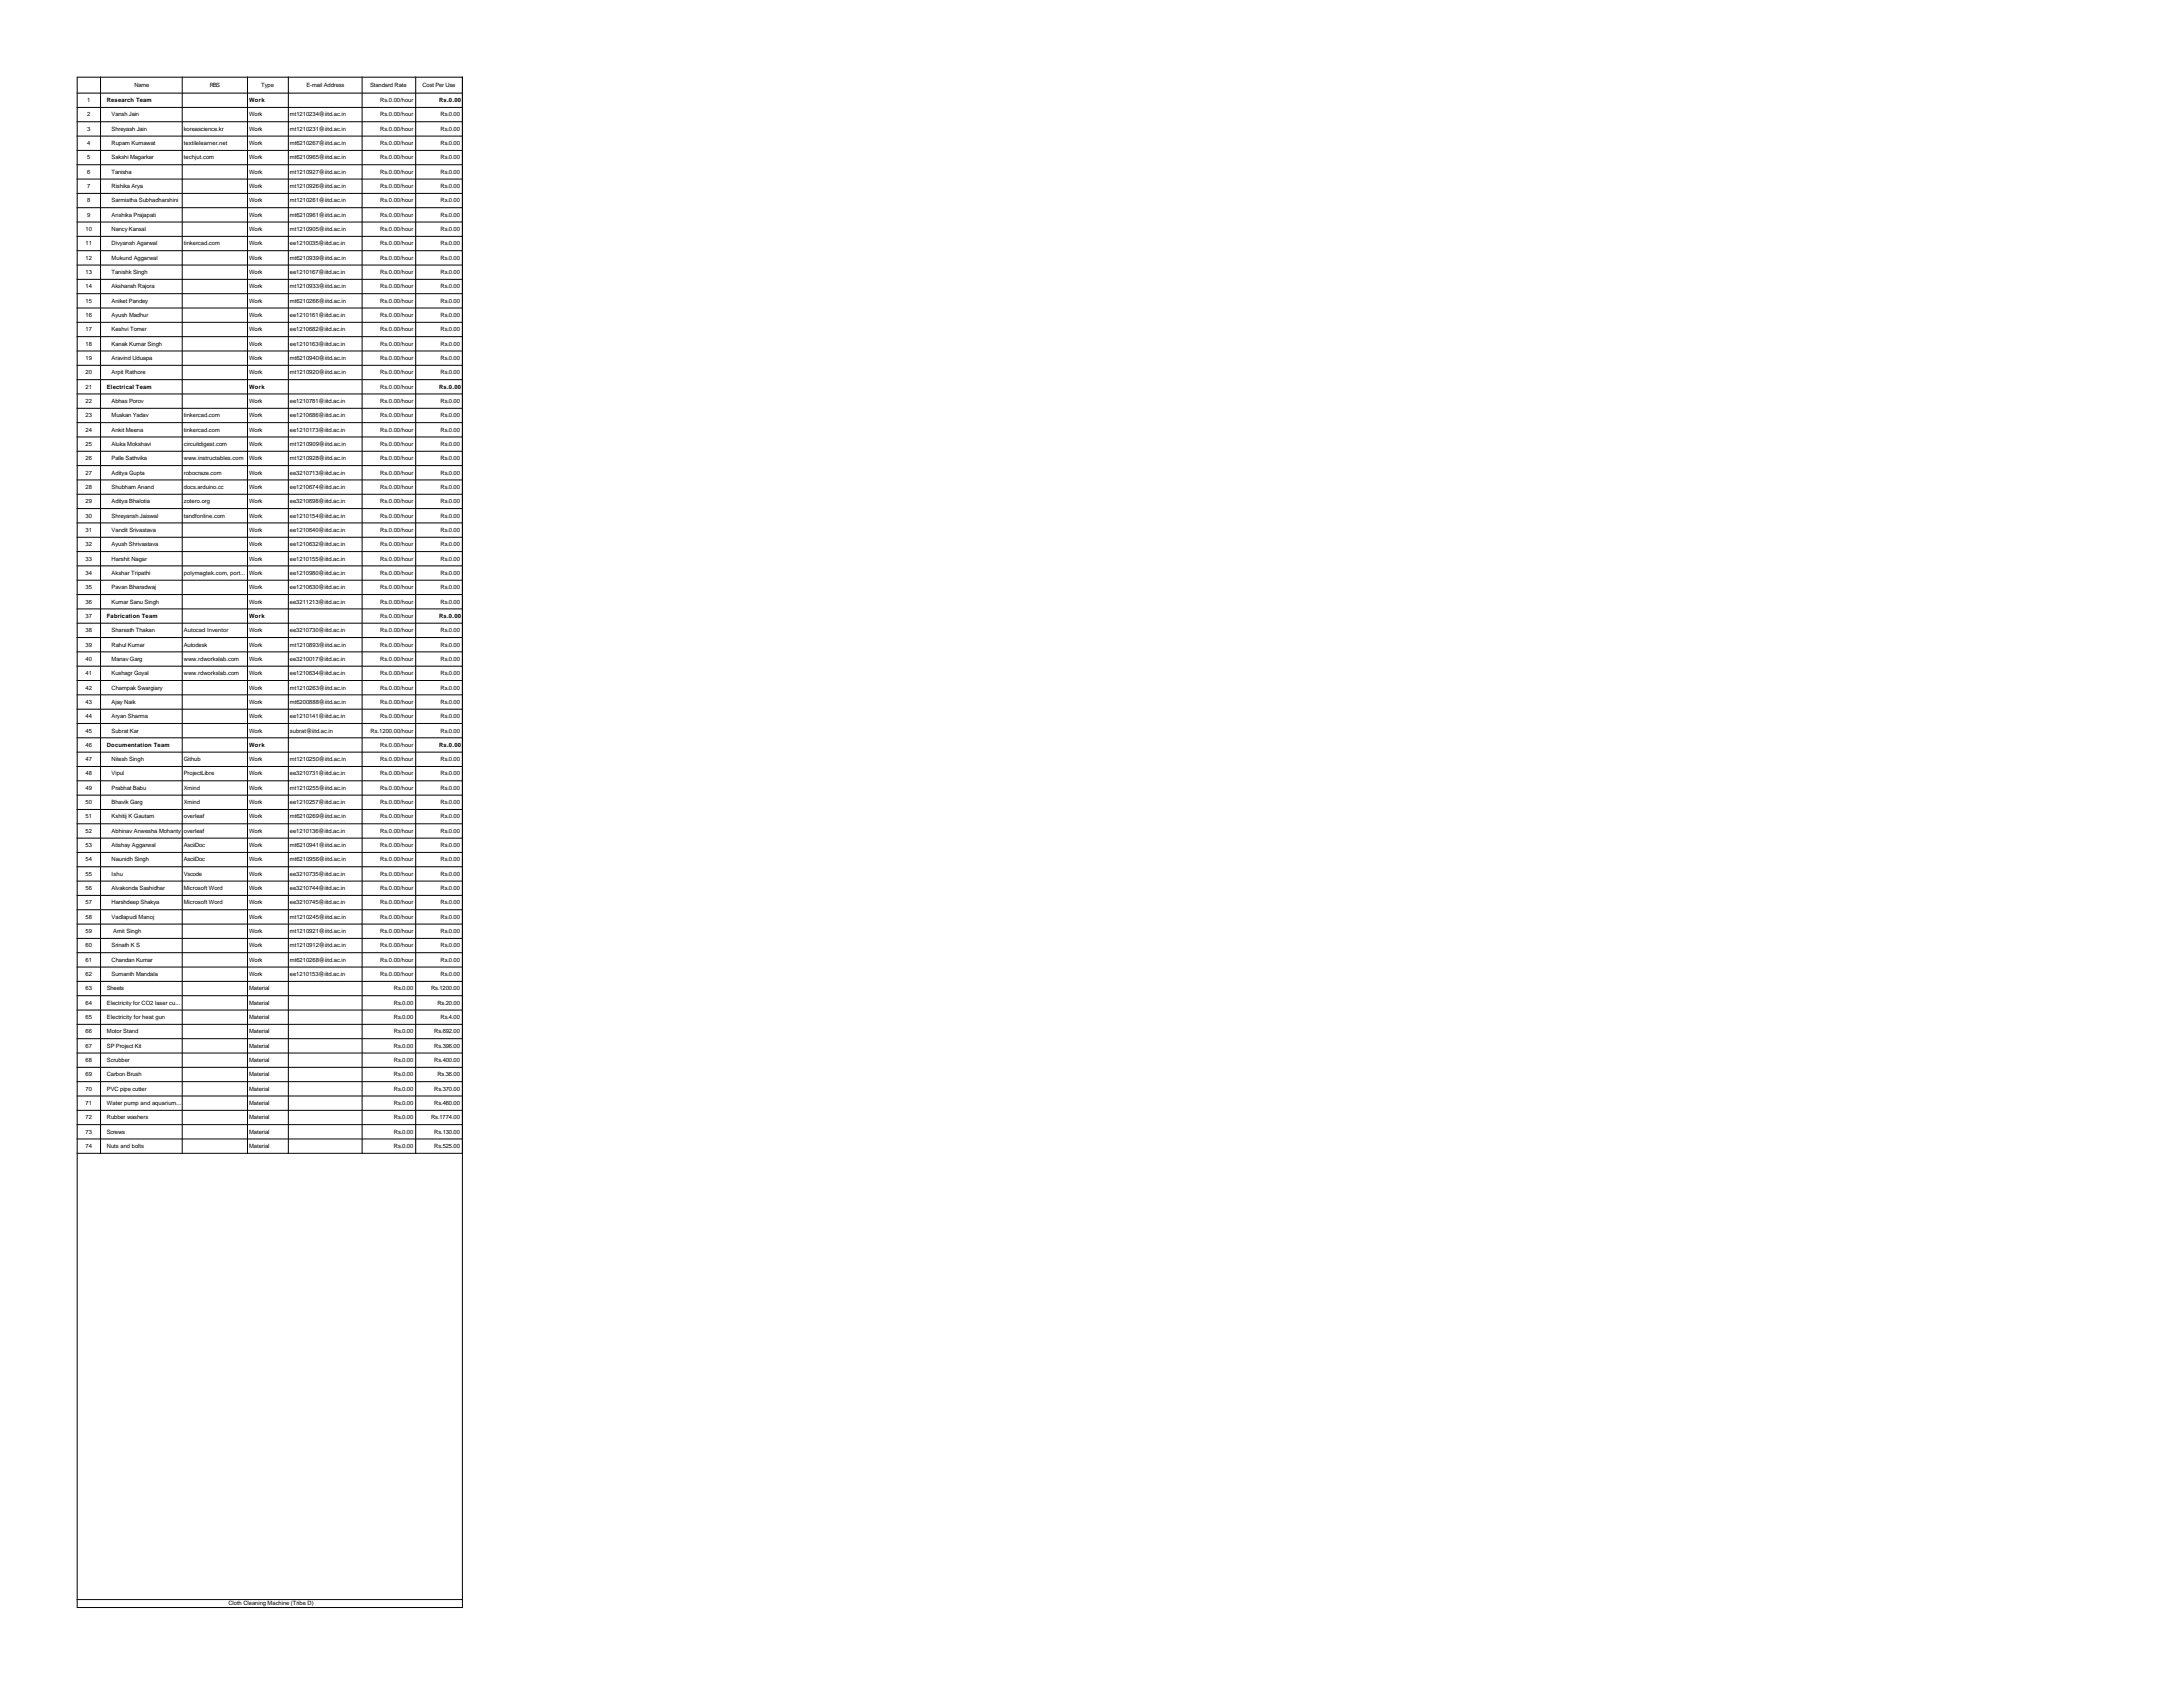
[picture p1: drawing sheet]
<svg xmlns="http://www.w3.org/2000/svg" width="279mm" height="216mm" viewBox="0 0 279 216" stroke-linecap="round" stroke-linejoin="round" font-family="sans-serif">
<defs><g id="words">
<g font-size=".7">
<text x="17.2" y="11.2">Name</text>
<text x="26.9" y="11.2">RBS</text>
<text x="33.4" y="11.2">Type</text>
<text x="39.2" y="11.2">E-mail Address</text>
<text x="47.4" y="11.2">Standard Rate</text>
<text x="54.1" y="11.2">Cost Per Use</text>
<text x="11.2" y="13.1">1</text>
<text x="11.2" y="14.9">2</text>
<text x="11.2" y="16.7">3</text>
<text x="13.7" y="13.1">Research Team</text>
<text x="14.3" y="14.9">Vansh Jain</text>
<text x="14.3" y="16.7">Shreyash Jain</text>
<text x="23.5" y="16.7">koreascience.kr</text>
<text x="31.9" y="13.1">Work</text>
<text x="31.9" y="14.9">Work</text>
<text x="31.9" y="16.7">Work</text>
<text x="37.1" y="14.9">mt1210234@iitd.ac.in</text>
<text x="37.1" y="16.7">mt1210231@iitd.ac.in</text>
<text x="48.7" y="13.1">Rs.0.00/hour</text>
<text x="48.7" y="14.9">Rs.0.00/hour</text>
<text x="48.7" y="16.7">Rs.0.00/hour</text>
<text x="56.2" y="13.1">Rs.0.00</text>
<text x="56.4" y="14.9">Rs.0.00</text>
<text x="56.4" y="16.7">Rs.0.00</text>
<text x="11.2" y="18.6">4</text>
<text x="11.2" y="20.4">5</text>
<text x="11.2" y="22.2">6</text>
<text x="14.3" y="18.6">Rupam Kumawat</text>
<text x="14.3" y="20.4">Sakshi Magarkar</text>
<text x="14.3" y="22.2">Tanisha</text>
<text x="23.5" y="18.6">textilelearner.net</text>
<text x="23.5" y="20.4">techjut.com</text>
<text x="31.9" y="18.6">Work</text>
<text x="31.9" y="20.4">Work</text>
<text x="31.9" y="22.2">Work</text>
<text x="37.1" y="18.6">mt6210267@iitd.ac.in</text>
<text x="37.1" y="20.4">mt6210965@iitd.ac.in</text>
<text x="37.1" y="22.2">mt1210927@iitd.ac.in</text>
<text x="48.7" y="18.6">Rs.0.00/hour</text>
<text x="48.7" y="20.4">Rs.0.00/hour</text>
<text x="48.7" y="22.2">Rs.0.00/hour</text>
<text x="56.4" y="18.6">Rs.0.00</text>
<text x="56.4" y="20.4">Rs.0.00</text>
<text x="56.4" y="22.2">Rs.0.00</text>
<text x="11" y="29.6">10</text>
<text x="11.2" y="24.1">7</text>
<text x="11.2" y="25.9">8</text>
<text x="11.2" y="27.7">9</text>
<text x="14.3" y="24.1">Rishika Arya</text>
<text x="14.3" y="25.9">Sarmistha Subhadharshini</text>
<text x="14.3" y="27.7">Anshika Prajapati</text>
<text x="14.3" y="29.6">Nancy Kansal</text>
<text x="31.9" y="24.1">Work</text>
<text x="31.9" y="25.9">Work</text>
<text x="31.9" y="27.7">Work</text>
<text x="31.9" y="29.6">Work</text>
<text x="37.1" y="24.1">mt1210926@iitd.ac.in</text>
<text x="37.1" y="25.9">mt1210261@iitd.ac.in</text>
<text x="37.1" y="27.7">mt6210961@iitd.ac.in</text>
<text x="37.1" y="29.6">mt1210905@iitd.ac.in</text>
<text x="48.7" y="24.1">Rs.0.00/hour</text>
<text x="48.7" y="25.9">Rs.0.00/hour</text>
<text x="48.7" y="27.7">Rs.0.00/hour</text>
<text x="48.7" y="29.6">Rs.0.00/hour</text>
<text x="56.4" y="24.1">Rs.0.00</text>
<text x="56.4" y="25.9">Rs.0.00</text>
<text x="56.4" y="27.7">Rs.0.00</text>
<text x="56.4" y="29.6">Rs.0.00</text>
<text x="11" y="31.4">11</text>
<text x="11" y="33.2">12</text>
<text x="11" y="35.1">13</text>
<text x="14.3" y="31.4">Divyansh Agarwal</text>
<text x="14.3" y="33.2">Mukund Aggarwal</text>
<text x="14.3" y="35.1">Tanishk Singh</text>
<text x="23.5" y="31.4">tinkercad.com</text>
<text x="31.9" y="31.4">Work</text>
<text x="31.9" y="33.2">Work</text>
<text x="31.9" y="35.1">Work</text>
<text x="37.1" y="31.4">ee1210035@iitd.ac.in</text>
<text x="37.1" y="33.2">mt6210939@iitd.ac.in</text>
<text x="37.1" y="35.1">ee1210167@iitd.ac.in</text>
<text x="48.7" y="31.4">Rs.0.00/hour</text>
<text x="48.7" y="33.2">Rs.0.00/hour</text>
<text x="48.7" y="35.1">Rs.0.00/hour</text>
<text x="56.4" y="31.4">Rs.0.00</text>
<text x="56.4" y="33.2">Rs.0.00</text>
<text x="56.4" y="35.1">Rs.0.00</text>
<text x="11" y="36.9">14</text>
<text x="11" y="38.7">15</text>
<text x="11" y="40.6">16</text>
<text x="14.3" y="36.9">Akshansh Rajora</text>
<text x="14.3" y="38.7">Aniket Pandey</text>
<text x="14.3" y="40.6">Ayush Madhur</text>
<text x="31.9" y="36.9">Work</text>
<text x="31.9" y="38.7">Work</text>
<text x="31.9" y="40.6">Work</text>
<text x="37.1" y="36.9">mt1210933@iitd.ac.in</text>
<text x="37.1" y="38.7">mt6210266@iitd.ac.in</text>
<text x="37.1" y="40.6">ee1210161@iitd.ac.in</text>
<text x="48.7" y="36.9">Rs.0.00/hour</text>
<text x="48.7" y="38.7">Rs.0.00/hour</text>
<text x="48.7" y="40.6">Rs.0.00/hour</text>
<text x="56.4" y="36.9">Rs.0.00</text>
<text x="56.4" y="38.7">Rs.0.00</text>
<text x="56.4" y="40.6">Rs.0.00</text>
<text x="11" y="42.4">17</text>
<text x="11" y="44.2">18</text>
<text x="11" y="46.1">19</text>
<text x="11" y="47.9">20</text>
<text x="14.3" y="42.4">Keshvi Tomer</text>
<text x="14.3" y="44.2">Kanak Kumar Singh</text>
<text x="14.3" y="46.1">Aravind Uduapa</text>
<text x="14.3" y="47.9">Arpit Rathore</text>
<text x="31.9" y="42.4">Work</text>
<text x="31.9" y="44.2">Work</text>
<text x="31.9" y="46.1">Work</text>
<text x="31.9" y="47.9">Work</text>
<text x="37.1" y="42.4">ee1210682@iitd.ac.in</text>
<text x="37.1" y="44.2">ee1210163@iitd.ac.in</text>
<text x="37.1" y="46.1">mt6210940@iitd.ac.in</text>
<text x="37.1" y="47.9">mt1210920@iitd.ac.in</text>
<text x="48.7" y="42.4">Rs.0.00/hour</text>
<text x="48.7" y="44.2">Rs.0.00/hour</text>
<text x="48.7" y="46.1">Rs.0.00/hour</text>
<text x="48.7" y="47.9">Rs.0.00/hour</text>
<text x="56.4" y="42.4">Rs.0.00</text>
<text x="56.4" y="44.2">Rs.0.00</text>
<text x="56.4" y="46.1">Rs.0.00</text>
<text x="56.4" y="47.9">Rs.0.00</text>
<text x="11" y="49.7">21</text>
<text x="11" y="51.6">22</text>
<text x="11" y="53.4">23</text>
<text x="13.7" y="49.7">Electrical Team</text>
<text x="14.3" y="51.6">Abhas Porov</text>
<text x="14.3" y="53.4">Muskan Yadav</text>
<text x="23.5" y="53.4">tinkercad.com</text>
<text x="31.9" y="49.7">Work</text>
<text x="31.9" y="51.6">Work</text>
<text x="31.9" y="53.4">Work</text>
<text x="37.1" y="51.6">ee1210781@iitd.ac.in</text>
<text x="37.1" y="53.4">ee1210686@iitd.ac.in</text>
<text x="48.7" y="49.7">Rs.0.00/hour</text>
<text x="48.7" y="51.6">Rs.0.00/hour</text>
<text x="48.7" y="53.4">Rs.0.00/hour</text>
<text x="56.2" y="49.7">Rs.0.00</text>
<text x="56.4" y="51.6">Rs.0.00</text>
<text x="56.4" y="53.4">Rs.0.00</text>
<text x="11" y="55.2">24</text>
<text x="11" y="57.1">25</text>
<text x="11" y="58.9">26</text>
<text x="14.3" y="55.2">Ankit Meena</text>
<text x="14.3" y="57.1">Aluka Mokshavi</text>
<text x="14.3" y="58.9">Palle Sathvika</text>
<text x="23.5" y="55.2">tinkercad.com</text>
<text x="23.5" y="57.1">circuitdigest.com</text>
<text x="23.5" y="58.9">www.instructables.com</text>
<text x="31.9" y="55.2">Work</text>
<text x="31.9" y="57.1">Work</text>
<text x="31.9" y="58.9">Work</text>
<text x="37.1" y="55.2">ee1210173@iitd.ac.in</text>
<text x="37.1" y="57.1">mt1210909@iitd.ac.in</text>
<text x="37.1" y="58.9">mt1210928@iitd.ac.in</text>
<text x="48.7" y="55.2">Rs.0.00/hour</text>
<text x="48.7" y="57.1">Rs.0.00/hour</text>
<text x="48.7" y="58.9">Rs.0.00/hour</text>
<text x="56.4" y="55.2">Rs.0.00</text>
<text x="56.4" y="57.1">Rs.0.00</text>
<text x="56.4" y="58.9">Rs.0.00</text>
<text x="11" y="60.7">27</text>
<text x="11" y="62.6">28</text>
<text x="11" y="64.4">29</text>
<text x="14.3" y="60.7">Aditya Gupta</text>
<text x="14.3" y="62.6">Shubham Anand</text>
<text x="14.3" y="64.4">Aditya Bhalotia</text>
<text x="23.5" y="60.7">robocraze.com</text>
<text x="23.5" y="62.6">docs.arduino.cc</text>
<text x="23.5" y="64.4">zotero.org</text>
<text x="31.9" y="60.7">Work</text>
<text x="31.9" y="62.6">Work</text>
<text x="31.9" y="64.4">Work</text>
<text x="37.1" y="60.7">ee3210713@iitd.ac.in</text>
<text x="37.1" y="62.6">ee1210674@iitd.ac.in</text>
<text x="37.1" y="64.4">ee3210698@iitd.ac.in</text>
<text x="48.7" y="60.7">Rs.0.00/hour</text>
<text x="48.7" y="62.6">Rs.0.00/hour</text>
<text x="48.7" y="64.4">Rs.0.00/hour</text>
<text x="56.4" y="60.7">Rs.0.00</text>
<text x="56.4" y="62.6">Rs.0.00</text>
<text x="56.4" y="64.4">Rs.0.00</text>
<text x="11" y="66.2">30</text>
<text x="11" y="68.1">31</text>
<text x="11" y="69.9">32</text>
<text x="11" y="71.7">33</text>
<text x="14.3" y="66.2">Shreyansh Jaiswal</text>
<text x="14.3" y="68.1">Vandit Srivastava</text>
<text x="14.3" y="69.9">Ayush Shrivastava</text>
<text x="14.3" y="71.7">Harshit Nagar</text>
<text x="23.5" y="66.2">tandfonline.com</text>
<text x="31.9" y="66.2">Work</text>
<text x="31.9" y="68.1">Work</text>
<text x="31.9" y="69.9">Work</text>
<text x="31.9" y="71.7">Work</text>
<text x="37.1" y="66.2">ee1210154@iitd.ac.in</text>
<text x="37.1" y="68.1">ee1210640@iitd.ac.in</text>
<text x="37.1" y="69.9">ee1210632@iitd.ac.in</text>
<text x="37.1" y="71.7">ee1210155@iitd.ac.in</text>
<text x="48.7" y="66.2">Rs.0.00/hour</text>
<text x="48.7" y="68.1">Rs.0.00/hour</text>
<text x="48.7" y="69.9">Rs.0.00/hour</text>
<text x="48.7" y="71.7">Rs.0.00/hour</text>
<text x="56.4" y="66.2">Rs.0.00</text>
<text x="56.4" y="68.1">Rs.0.00</text>
<text x="56.4" y="69.9">Rs.0.00</text>
<text x="56.4" y="71.7">Rs.0.00</text>
<text x="11" y="73.6">34</text>
<text x="11" y="75.4">35</text>
<text x="11" y="77.2">36</text>
<text x="14.3" y="73.6">Akshar Tripathi</text>
<text x="14.3" y="75.4">Pavan Bharadwaj</text>
<text x="14.3" y="77.2">Kumar Sanu Singh</text>
<text x="23.5" y="73.6">polymagtek.com, port...</text>
<text x="31.9" y="73.6">Work</text>
<text x="31.9" y="75.4">Work</text>
<text x="31.9" y="77.2">Work</text>
<text x="37.1" y="73.6">ee1210980@iitd.ac.in</text>
<text x="37.1" y="75.4">ee1210630@iitd.ac.in</text>
<text x="37.1" y="77.2">ee3211213@iitd.ac.in</text>
<text x="48.7" y="73.6">Rs.0.00/hour</text>
<text x="48.7" y="75.4">Rs.0.00/hour</text>
<text x="48.7" y="77.2">Rs.0.00/hour</text>
<text x="56.4" y="73.6">Rs.0.00</text>
<text x="56.4" y="75.4">Rs.0.00</text>
<text x="56.4" y="77.2">Rs.0.00</text>
<text x="11" y="79.1">37</text>
<text x="11" y="80.9">38</text>
<text x="11" y="82.7">39</text>
<text x="13.7" y="79.1">Fabrication Team</text>
<text x="14.3" y="80.9">Sharesth Thakan</text>
<text x="14.3" y="82.7">Rahul Kumar</text>
<text x="23.5" y="80.9">Autocad Inventor</text>
<text x="23.5" y="82.7">Autodesk</text>
<text x="31.9" y="79.1">Work</text>
<text x="31.9" y="80.9">Work</text>
<text x="31.9" y="82.7">Work</text>
<text x="37.1" y="80.9">ee3210730@iitd.ac.in</text>
<text x="37.1" y="82.7">mt1210893@iitd.ac.in</text>
<text x="48.7" y="79.1">Rs.0.00/hour</text>
<text x="48.7" y="80.9">Rs.0.00/hour</text>
<text x="48.7" y="82.7">Rs.0.00/hour</text>
<text x="56.2" y="79.1">Rs.0.00</text>
<text x="56.4" y="80.9">Rs.0.00</text>
<text x="56.4" y="82.7">Rs.0.00</text>
<text x="11" y="84.6">40</text>
<text x="11" y="86.4">41</text>
<text x="11" y="88.2">42</text>
<text x="14.3" y="84.6">Manav Garg</text>
<text x="14.3" y="86.4">Kushagr Goyal</text>
<text x="14.3" y="88.2">Champak Swargiary</text>
<text x="23.5" y="84.6">www.rdworkslab.com</text>
<text x="23.5" y="86.4">www.rdworkslab.com</text>
<text x="31.9" y="84.6">Work</text>
<text x="31.9" y="86.4">Work</text>
<text x="31.9" y="88.2">Work</text>
<text x="37.1" y="84.6">ee3210017@iitd.ac.in</text>
<text x="37.1" y="86.4">ee1210634@iitd.ac.in</text>
<text x="37.1" y="88.2">mt1210263@iitd.ac.in</text>
<text x="48.7" y="84.6">Rs.0.00/hour</text>
<text x="48.7" y="86.4">Rs.0.00/hour</text>
<text x="48.7" y="88.2">Rs.0.00/hour</text>
<text x="56.4" y="84.6">Rs.0.00</text>
<text x="56.4" y="86.4">Rs.0.00</text>
<text x="56.4" y="88.2">Rs.0.00</text>
<text x="11" y="90.1">43</text>
<text x="11" y="91.9">44</text>
<text x="11" y="93.7">45</text>
<text x="11" y="95.6">46</text>
<text x="13.7" y="95.6">Documentation Team</text>
<text x="14.3" y="90.1">Ajay Naik</text>
<text x="14.3" y="91.9">Aryan Sharma</text>
<text x="14.3" y="93.7">Subrat Kar</text>
<text x="31.9" y="90.1">Work</text>
<text x="31.9" y="91.9">Work</text>
<text x="31.9" y="93.7">Work</text>
<text x="31.9" y="95.6">Work</text>
<text x="37.1" y="90.1">mt6200888@iitd.ac.in</text>
<text x="37.1" y="91.9">ee1210141@iitd.ac.in</text>
<text x="37.1" y="93.7">subrat@iitd.ac.in</text>
<text x="47.4" y="93.7">Rs.1200.00/hour</text>
<text x="48.7" y="90.1">Rs.0.00/hour</text>
<text x="48.7" y="91.9">Rs.0.00/hour</text>
<text x="48.7" y="95.6">Rs.0.00/hour</text>
<text x="56.2" y="95.6">Rs.0.00</text>
<text x="56.4" y="90.1">Rs.0.00</text>
<text x="56.4" y="91.9">Rs.0.00</text>
<text x="56.4" y="93.7">Rs.0.00</text>
<text x="11" y="97.4">47</text>
<text x="11" y="99.2">48</text>
<text x="11" y="101.1">49</text>
<text x="14.3" y="97.4">Nitesh Singh</text>
<text x="14.3" y="99.2">Vipul</text>
<text x="14.3" y="101.1">Prabhat Babu</text>
<text x="23.5" y="97.4">Github</text>
<text x="23.5" y="99.2">ProjectLibre</text>
<text x="23.5" y="101.1">Xmind</text>
<text x="31.9" y="97.4">Work</text>
<text x="31.9" y="99.2">Work</text>
<text x="31.9" y="101.1">Work</text>
<text x="37.1" y="97.4">mt1210250@iitd.ac.in</text>
<text x="37.1" y="99.2">ee3210731@iitd.ac.in</text>
<text x="37.1" y="101.1">mt1210255@iitd.ac.in</text>
<text x="48.7" y="97.4">Rs.0.00/hour</text>
<text x="48.7" y="99.2">Rs.0.00/hour</text>
<text x="48.7" y="101.1">Rs.0.00/hour</text>
<text x="56.4" y="97.4">Rs.0.00</text>
<text x="56.4" y="99.2">Rs.0.00</text>
<text x="56.4" y="101.1">Rs.0.00</text>
<text x="11" y="102.9">50</text>
<text x="11" y="104.7">51</text>
<text x="11" y="106.6">52</text>
<text x="14.3" y="102.9">Bhavik Garg</text>
<text x="14.3" y="104.7">Kshitij K Gautam</text>
<text x="14.3" y="106.6">Abhinav Anwesha Mohanty</text>
<text x="23.5" y="102.9">Xmind</text>
<text x="23.5" y="104.7">overleaf</text>
<text x="23.5" y="106.6">overleaf</text>
<text x="31.9" y="102.9">Work</text>
<text x="31.9" y="104.7">Work</text>
<text x="31.9" y="106.6">Work</text>
<text x="37.1" y="102.9">ee1210257@iitd.ac.in</text>
<text x="37.1" y="104.7">mt6210269@iitd.ac.in</text>
<text x="37.1" y="106.6">ee1210136@iitd.ac.in</text>
<text x="48.7" y="102.9">Rs.0.00/hour</text>
<text x="48.7" y="104.7">Rs.0.00/hour</text>
<text x="48.7" y="106.6">Rs.0.00/hour</text>
<text x="56.4" y="102.9">Rs.0.00</text>
<text x="56.4" y="104.7">Rs.0.00</text>
<text x="56.4" y="106.6">Rs.0.00</text>
<text x="11" y="108.4">53</text>
<text x="11" y="110.3">54</text>
<text x="11" y="112.1">55</text>
<text x="11" y="113.9">56</text>
<text x="14.3" y="108.4">Atishay Aggarwal</text>
<text x="14.3" y="110.3">Naunidh Singh</text>
<text x="14.3" y="112.1">Ishu</text>
<text x="14.3" y="113.9">Alvakonda Sashidhar</text>
<text x="23.5" y="108.4">AsciiDoc</text>
<text x="23.5" y="110.3">AsciiDoc</text>
<text x="23.5" y="112.1">Vscode</text>
<text x="23.5" y="113.9">Microsoft Word</text>
<text x="31.9" y="108.4">Work</text>
<text x="31.9" y="110.3">Work</text>
<text x="31.9" y="112.1">Work</text>
<text x="31.9" y="113.9">Work</text>
<text x="37.1" y="108.4">mt6210941@iitd.ac.in</text>
<text x="37.1" y="110.3">mt6210956@iitd.ac.in</text>
<text x="37.1" y="112.1">ee3210735@iitd.ac.in</text>
<text x="37.1" y="113.9">ee3210744@iitd.ac.in</text>
<text x="48.7" y="108.4">Rs.0.00/hour</text>
<text x="48.7" y="110.3">Rs.0.00/hour</text>
<text x="48.7" y="112.1">Rs.0.00/hour</text>
<text x="48.7" y="113.9">Rs.0.00/hour</text>
<text x="56.4" y="108.4">Rs.0.00</text>
<text x="56.4" y="110.3">Rs.0.00</text>
<text x="56.4" y="112.1">Rs.0.00</text>
<text x="56.4" y="113.9">Rs.0.00</text>
<text x="11" y="115.7">57</text>
<text x="11" y="117.6">58</text>
<text x="11" y="119.4">59</text>
<text x="14.3" y="115.7">Harshdeep Shakya</text>
<text x="14.3" y="117.6">Vadlapudi Manoj</text>
<text x="14.5" y="119.4">Amit Singh</text>
<text x="23.5" y="115.7">Microsoft Word</text>
<text x="31.9" y="115.7">Work</text>
<text x="31.9" y="117.6">Work</text>
<text x="31.9" y="119.4">Work</text>
<text x="37.1" y="115.7">ee3210745@iitd.ac.in</text>
<text x="37.1" y="117.6">mt1210245@iitd.ac.in</text>
<text x="37.1" y="119.4">mt1210921@iitd.ac.in</text>
<text x="48.7" y="115.7">Rs.0.00/hour</text>
<text x="48.7" y="117.6">Rs.0.00/hour</text>
<text x="48.7" y="119.4">Rs.0.00/hour</text>
<text x="56.4" y="115.7">Rs.0.00</text>
<text x="56.4" y="117.6">Rs.0.00</text>
<text x="56.4" y="119.4">Rs.0.00</text>
<text x="11" y="121.2">60</text>
<text x="11" y="123.1">61</text>
<text x="11" y="124.9">62</text>
<text x="14.3" y="121.2">Srinath K S</text>
<text x="14.3" y="123.1">Chandan Kumar</text>
<text x="14.3" y="124.9">Sumanth Mandala</text>
<text x="31.9" y="121.2">Work</text>
<text x="31.9" y="123.1">Work</text>
<text x="31.9" y="124.9">Work</text>
<text x="37.1" y="121.2">mt1210912@iitd.ac.in</text>
<text x="37.1" y="123.1">mt6210268@iitd.ac.in</text>
<text x="37.1" y="124.9">ee1210153@iitd.ac.in</text>
<text x="48.7" y="121.2">Rs.0.00/hour</text>
<text x="48.7" y="123.1">Rs.0.00/hour</text>
<text x="48.7" y="124.9">Rs.0.00/hour</text>
<text x="56.4" y="121.2">Rs.0.00</text>
<text x="56.4" y="123.1">Rs.0.00</text>
<text x="56.4" y="124.9">Rs.0.00</text>
<text x="11" y="126.7">63</text>
<text x="11" y="128.6">64</text>
<text x="11" y="130.4">65</text>
<text x="13.7" y="126.7">Sheets</text>
<text x="13.7" y="128.6">Electricity for CO2 laser cu...</text>
<text x="13.7" y="130.4">Electricity for heat gun</text>
<text x="31.9" y="126.7">Material</text>
<text x="31.9" y="128.6">Material</text>
<text x="31.9" y="130.4">Material</text>
<text x="50.4" y="126.7">Rs.0.00</text>
<text x="50.4" y="128.6">Rs.0.00</text>
<text x="50.4" y="130.4">Rs.0.00</text>
<text x="55.2" y="126.7">Rs.1200.00</text>
<text x="56" y="128.6">Rs.20.00</text>
<text x="56.4" y="130.4">Rs.4.00</text>
<text x="11" y="132.2">66</text>
<text x="11" y="134.1">67</text>
<text x="11" y="135.9">68</text>
<text x="11" y="137.8">69</text>
<text x="13.7" y="132.2">Motor Stand</text>
<text x="13.7" y="134.1">SP Project Kit</text>
<text x="13.7" y="135.9">Scrubber</text>
<text x="13.7" y="137.8">Carbon Brush</text>
<text x="31.9" y="132.2">Material</text>
<text x="31.9" y="134.1">Material</text>
<text x="31.9" y="135.9">Material</text>
<text x="31.9" y="137.8">Material</text>
<text x="50.4" y="132.2">Rs.0.00</text>
<text x="50.4" y="134.1">Rs.0.00</text>
<text x="50.4" y="135.9">Rs.0.00</text>
<text x="50.4" y="137.8">Rs.0.00</text>
<text x="55.6" y="132.2">Rs.692.00</text>
<text x="55.6" y="134.1">Rs.396.00</text>
<text x="55.6" y="135.9">Rs.400.00</text>
<text x="56" y="137.8">Rs.36.00</text>
<text x="11" y="139.6">70</text>
<text x="11" y="141.4">71</text>
<text x="11" y="143.3">72</text>
<text x="13.7" y="139.6">PVC pipe cutter</text>
<text x="13.7" y="141.4">Water pump and aquarium...</text>
<text x="13.7" y="143.3">Rubber washers</text>
<text x="31.9" y="139.6">Material</text>
<text x="31.9" y="141.4">Material</text>
<text x="31.9" y="143.3">Material</text>
<text x="50.4" y="139.6">Rs.0.00</text>
<text x="50.4" y="141.4">Rs.0.00</text>
<text x="50.4" y="143.3">Rs.0.00</text>
<text x="55.2" y="143.3">Rs.1774.00</text>
<text x="55.6" y="139.6">Rs.370.00</text>
<text x="55.6" y="141.4">Rs.460.00</text>
<text x="11" y="145.1">73</text>
<text x="11" y="146.9">74</text>
<text x="13.7" y="145.1">Screws</text>
<text x="13.7" y="146.9">Nuts and bolts</text>
<text x="31.9" y="145.1">Material</text>
<text x="31.9" y="146.9">Material</text>
<text x="50.4" y="145.1">Rs.0.00</text>
<text x="50.4" y="146.9">Rs.0.00</text>
<text x="55.6" y="145.1">Rs.130.00</text>
<text x="55.6" y="146.9">Rs.525.00</text>
<text x="29.2" y="205.5">Cloth Cleaning Machine (Tribe D)</text>
</g>
</g></defs>
<g fill="none" stroke="#000" stroke-width=".13">
<path d="M9.9 9.9h49.3v195.8h-49.3zM9.9 13.7h49.3M9.9 15.6h49.3M9.9 17.4h49.3M9.9 19.3h49.3M9.9 11.9h49.3M12.9 9.9v137.7M23.3 9.9v137.7M31.7 9.9v137.7M36.9 9.9v137.7M46.3 9.9v137.7M53.2 9.9v137.7"/>
<path d="M59.2 9.9v137.7h-49.3M9.9 21.1h49.3M9.9 22.9h49.3M9.9 24.8h49.3M9.9 26.6h49.3M9.9 28.4h49.3M9.9 30.3h49.3M9.9 32.1h49.3M9.9 33.9h49.3M9.9 35.8h49.3M9.9 37.6h49.3M9.9 39.4h49.3"/>
<path d="M9.9 41.3h49.3M9.9 43.1h49.3M9.9 44.9h49.3M9.9 46.8h49.3M9.9 48.6h49.3M9.9 50.4h49.3M9.9 52.3h49.3M9.9 54.1h49.3M9.9 55.9h49.3M9.9 57.8h49.3M9.9 59.6h49.3M9.9 61.4h49.3"/>
<path d="M9.9 63.3h49.3M9.9 65.1h49.3M9.9 66.9h49.3M9.9 68.8h49.3M9.9 70.6h49.3M9.9 72.4h49.3M9.9 74.3h49.3M9.9 76.1h49.3M9.9 77.9h49.3M9.9 79.8h49.3M9.9 81.6h49.3M9.9 83.4h49.3"/>
<path d="M9.9 85.3h49.3M9.9 87.1h49.3M9.9 88.9h49.3M9.9 90.8h49.3M9.9 92.6h49.3M9.9 94.4h49.3M9.9 96.3h49.3M9.9 98.1h49.3M9.9 99.9h49.3M9.9 101.8h49.3M9.9 103.6h49.3M9.9 105.4h49.3"/>
<path d="M9.9 107.3h49.3M9.9 109.1h49.3M9.9 110.9h49.3M9.9 112.8h49.3M9.9 114.6h49.3M9.9 116.4h49.3M9.9 118.3h49.3M9.9 120.1h49.3M9.9 121.9h49.3M9.9 123.8h49.3M9.9 125.6h49.3M9.9 127.4h49.3"/>
<path d="M9.9 129.3h49.3M9.9 131.1h49.3M9.9 132.9h49.3M9.9 134.8h49.3M9.9 136.6h49.3M9.9 138.4h49.3M9.9 140.3h49.3M9.9 142.1h49.3M9.9 143.9h49.3M9.9 145.8h49.3M9.9 204.7h49.3"/>
</g>
<use href="#words"/>
</svg>
